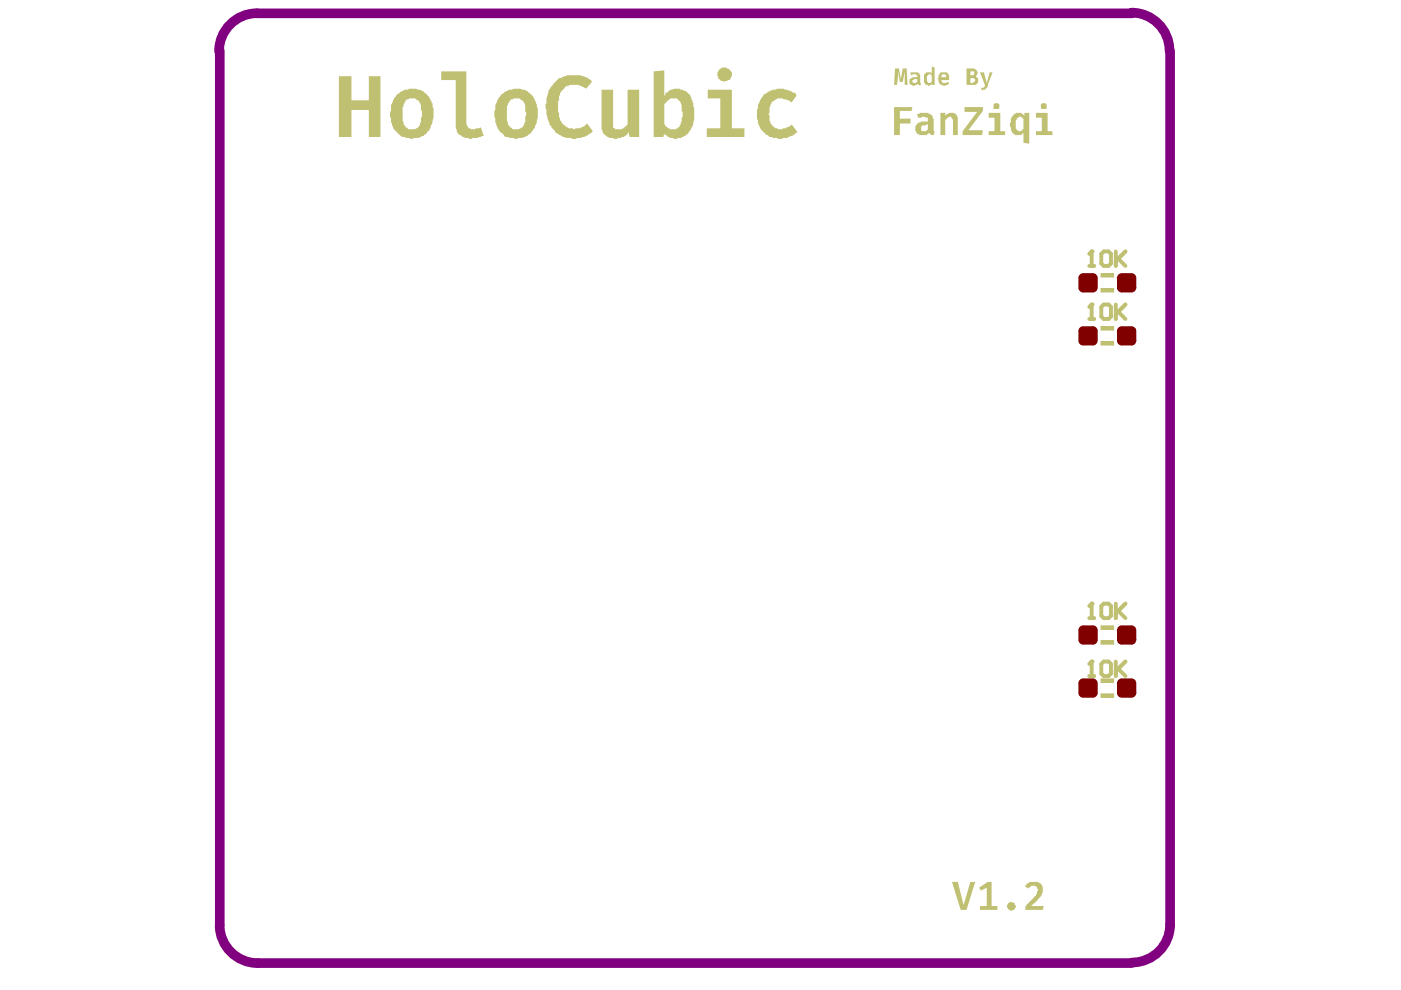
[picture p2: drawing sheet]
<svg xmlns="http://www.w3.org/2000/svg" width="297mm" height="210mm" viewBox="0 0 297 210" stroke-linecap="round" stroke-linejoin="round" font-family="sans-serif">
<path d="M46.6 10.7v185.3M239.9 2.7a8.1 8.1 0 0 1 8.1 8M240 2.8h-185.5a8.1 8.1 0 0 0-8.1 8.1M248.1 10.9v185.1a8.1 8.1 0 0 1-8.1 8.1M46.6 196.1a8.1 8.1 0 0 0 8 8.1h185.3" fill="none" stroke="#800080" stroke-width="2"/>
<g fill="#800000">
<path d="M236.8 144.9l1-1.1h2.1l1 1.1v2l-1 1h-2.1l-1-1z" fill-rule="evenodd"/>
<path d="M228.6 144.9l1.1-1.1h2l1 1.1v2l-1 1h-2l-1.1-1z" fill-rule="evenodd"/>
<path d="M236.8 70.2l1-1h2.1l1 1v2l-1 1.1h-2.1l-1-1.1z" fill-rule="evenodd"/>
<path d="M228.6 70.2l1.1-1h2l1 1v2l-1 1.1h-2l-1.1-1.1z" fill-rule="evenodd"/>
<path d="M236.8 58.9l1-1h2.1l1 1v2.1l-1 1h-2.1l-1-1z" fill-rule="evenodd"/>
<path d="M228.6 58.9l1.1-1h2l1 1v2.1l-1 1h-2l-1.1-1z" fill-rule="evenodd"/>
<path d="M236.8 133.6l1-1h2.1l1 1v2.1l-1 1h-2.1l-1-1z" fill-rule="evenodd"/>
<path d="M228.6 133.6l1.1-1h2l1 1v2.1l-1 1h-2l-1.1-1z" fill-rule="evenodd"/>
</g>
<g fill="#800000">
<path d="M236.8 144.9h1zM237 144.3l.8-.5v1.1h-1z"/>
<path d="M237.8 146.9v1zM236.8 146.9h1v1a1.02 1.02 0 0 1-1-1z"/>
<path d="M239.9 146.9h1zM239.9 146.9h1a1.02 1.02 0 0 1-1 1z"/>
<path d="M239.9 143.8v1.1zM239.9 143.8a1.02 1.02 0 0 1 1 1.1h-1z"/>
<path d="M228.6 144.9h1.1zM228.8 144.3l.9-.5v1.1h-1.1z"/>
<path d="M229.7 146.9v1zM228.6 146.9h1.1v1a1.02 1.02 0 0 1-1.1-1z"/>
<path d="M231.7 146.9h1zM231.7 146.9h1a1.02 1.02 0 0 1-1 1z"/>
<path d="M231.7 143.8v1.1zM231.7 143.8a1.02 1.02 0 0 1 1 1.1h-1z"/>
<path d="M236.8 70.2h1zM237 69.6l.8-.4v1h-1z"/>
<path d="M237.8 72.2v1.1zM236.8 72.2h1v1.1a1.02 1.02 0 0 1-1-1.1z"/>
<path d="M239.9 72.2h1zM239.9 72.2h1a1.02 1.02 0 0 1-1 1.1z"/>
<path d="M239.9 69.2v1zM239.9 69.2a1.02 1.02 0 0 1 1 1h-1z"/>
<path d="M228.6 70.2h1.1zM228.8 69.6l.9-.4v1h-1.1z"/>
<path d="M229.7 72.2v1.1zM228.6 72.2h1.1v1.1a1.02 1.02 0 0 1-1.1-1.1z"/>
<path d="M231.7 72.2h1zM231.7 72.2h1a1.02 1.02 0 0 1-1 1.1z"/>
<path d="M231.7 69.2v1zM231.7 69.2a1.02 1.02 0 0 1 1 1h-1z"/>
<path d="M236.8 58.9h1zM237 58.3l.8-.4v1h-1z"/>
<path d="M237.8 61v1zM236.8 61h1v1a1.02 1.02 0 0 1-1-1z"/>
<path d="M239.9 61h1zM239.9 61h1a1.02 1.02 0 0 1-1 1z"/>
<path d="M239.9 57.9v1zM239.9 57.9a1.02 1.02 0 0 1 1 1h-1z"/>
<path d="M228.6 58.9h1.1zM228.8 58.3l.9-.4v1h-1.1z"/>
<path d="M229.7 61v1zM228.6 61h1.1v1a1.02 1.02 0 0 1-1.1-1z"/>
<path d="M231.7 61h1zM231.7 61h1a1.02 1.02 0 0 1-1 1z"/>
<path d="M231.7 57.9v1zM231.7 57.9a1.02 1.02 0 0 1 1 1h-1z"/>
<path d="M236.8 133.6h1zM237 133l.8-.4v1h-1z"/>
<path d="M237.8 135.7v1zM236.8 135.7h1v1a1.02 1.02 0 0 1-1-1z"/>
<path d="M239.9 135.7h1zM239.9 135.7h1a1.02 1.02 0 0 1-1 1z"/>
<path d="M239.9 132.6v1zM239.9 132.6a1.02 1.02 0 0 1 1 1h-1z"/>
<path d="M228.6 133.6h1.1zM228.8 133l.9-.4v1h-1.1z"/>
<path d="M229.7 135.7v1zM228.6 135.7h1.1v1a1.02 1.02 0 0 1-1.1-1z"/>
<path d="M231.7 135.7h1zM231.7 135.7h1a1.02 1.02 0 0 1-1 1z"/>
<path d="M231.7 132.6v1zM231.7 132.6a1.02 1.02 0 0 1 1 1h-1z"/>
</g>
<g fill="#c0c073">
<path d="M233.4 147.1h2.7v.7h-2.7z"/>
<path d="M233.4 143.9h2.7v.8h-2.7z"/>
<path d="M233.4 135.9h2.7v.7h-2.7z"/>
<path d="M233.4 72.4h2.7v.8h-2.7z"/>
<path d="M233.4 69.3h2.7v.7h-2.7z"/>
<path d="M233.4 61.2h2.7v.7h-2.7z"/>
<path d="M233.4 58h2.7v.7h-2.7z"/>
<path d="M233.4 132.7h2.7v.7h-2.7z"/>
</g>
<path d="M233.4 58h2.7v.7h-2.7zM233.4 61.2h2.7v.7h-2.7zM233.4 69.3h2.7v.7h-2.7zM233.4 72.4h2.7v.8h-2.7zM233.4 132.7h2.7v.7h-2.7zM233.4 135.9h2.7v.7h-2.7zM233.4 147.1h2.7v.7h-2.7zM233.4 143.9h2.7v.8h-2.7z" fill="none" stroke="#c0c073" stroke-width=".21"/>
<path d="M230.9 143.3h1.1M231.5 140.3v3" fill="none" stroke="#c0c073" stroke-width=".82"/>
<circle cx="231.5" cy="140.3" r=".41" fill="#c0c073"/>
<path d="M230.9 131.1h1.1M231.5 128v3.1M231.5 140.3l-.6 .5M233.5 140.8l.5-.5h1l.5 .5v2l-.5 .5h-1l-.5-.5zM236.6 140.3v3M237.1 141.8l1.5 1.5M238.6 140.3l-2 2" fill="none" stroke="#c0c073" stroke-width=".82"/>
<circle cx="231.5" cy="128" r=".41" fill="#c0c073"/>
<path d="M230.9 56.4h1.1M231.5 53.3v3.1M231.5 128l-.6 .5M233.5 128.5l.5-.5h1l.5 .5v2l-.5 .6h-1l-.5-.6zM236.6 128v3.1M237.1 129.5l1.5 1.6M238.6 128l-2 2" fill="none" stroke="#c0c073" stroke-width=".82"/>
<circle cx="231.5" cy="53.3" r=".41" fill="#c0c073"/>
<path d="M231.5 53.3l-.6 .5M233.5 53.8l.5-.5h1l.5 .5v2.1l-.5 .5h-1l-.5-.5zM236.6 53.3v3.1M237.1 54.8l1.5 1.6M238.6 53.3l-2 2.1M230.9 67.6h1.1M231.5 64.6v3" fill="none" stroke="#c0c073" stroke-width=".82"/>
<circle cx="231.5" cy="64.6" r=".41" fill="#c0c073"/>
<path d="M231.5 64.6l-.6 .5M233.5 65.1l.5-.5h1l.5 .5v2l-.5 .5h-1l-.5-.5zM236.6 64.6v3M237.1 66.1l1.5 1.5M238.6 64.6l-2 2" fill="none" stroke="#c0c073" stroke-width=".82"/>
<g fill="#c0c073">
<path d="M201.8 187h1.3l1.2 4.9 1.4-4.9h1.1l-1.9 5.9h-1.2z"/>
<path d="M207.6 188.2l1.8-1.2h.8v5.1h1.3v.8h-3.7v-.8h1.4v-3.9l-1.2 .6z"/>
<path d="M213.7 191.5a1.34 1.34 0 0 1 1.5 0v.4h.2v.6h-.2v.2l-.7 .4-.6-.2-.2-.4h-.2v-.6z"/>
<path d="M217.2 187.8h.2a1.6 1.6 0 0 1 1.4-.8h.2a1.43 1.43 0 0 1 1.9 .8 1.74 1.74 0 0 1 0 1.6v.5h-.2l-.6 1h-.2v.2h-.2v.2h-.2v.2h-.3l-.6 .6h2.7l-.2 .8h-3.7v-.8h.2v-.2l1.6-1.6v-.2l.5-.2 .2-.5v-.4l.2-.2-.2-.8a1.27 1.27 0 0 0-1.7 .2h-.2v.2z"/>
<path d="M189.8 14.5h.8l.4 2.3 .4-2.3h.8l.2 3.5h-.6v-2.9l-.4 2.3h-.6l-.4-2.3-.2 2.9h-.6z"/>
<path d="M207.8 15.3h.8l.6 2.3 .6-2.3h.6l-1 2.7a1.02 1.02 0 0 1-1 1l-.2 .2-.2-.6h.6v-.2h.2v-.4z"/>
<path d="M189.6 22.7h3.9l-.3 .8h-2.4v1.7h2.2v1h-2.2v2.4h-1.2z"/>
<path d="M199.4 23.9h1v.6l.2-.2a1.88 1.88 0 0 1 2.1-.2v.2h.2v.4h.2v3.9h-1v-3.2l-.3-.2a.52 .52 0 0 0-.5-.5 .52 .52 0 0 0-.5 .5l-.4 .2v3.2h-1z"/>
<path d="M204.5 22.7h3.9v.8l-3.1 4.1h3.1l-.2 1h-4.1v-.8l3.1-4.1h-2.7z"/>
<path d="M71.9 16.2h2.6v5.1h3.7v-5.1h2.5v12.8h-2.5v-5.7h-3.7v5.7h-2.6z"/>
<path d="M93.6 15.1h5.3v11.3l.4 .8h.4l.2 .2h.8l.2-.2h.6l.4-.2 .7 1.8-1.1 .2-.2 .2h-1l-.8 .3-.2-.3-1.2-.2-.5-.4h-.2a3.3 3.3 0 0 1-.8-2.4v-9.2h-3z"/>
<path d="M116.9 18.2h.2l1-1.2a.65 .65 0 0 1 .8-.4 3.7 3.7 0 0 1 2.3-.6h.6a3.1 3.1 0 0 1 2.3 .4l1.2 .6 .2 .4-1.2 1.4-.4-.2a4.3 4.3 0 0 0-4.1-.2v.2l-.7 .6a.99 .99 0 0 0-.4 1h-.2v.7a7.9 7.9 0 0 0 .2 4.3l.4 1h.2l.3 .4 1.2 .6a3.9 3.9 0 0 0 3.7-1l1.2 1.6a5.6 5.6 0 0 1-5.1 1.4l-1.3-.2-.8-.4v-.2l-.8-.4v-.2a5.8 5.8 0 0 1-1.8-4.1l-.2-.8v-.8l.2-.2a4.6 4.6 0 0 1 .6-2.9z"/>
<path d="M127.5 19h2.5v8a1.52 1.52 0 0 0 1.6 .4l.6-.2v-.2h.2l.7-.6v-7.4h2.4v10h-2l-.2-1.2a1.33 1.33 0 0 1-1.5 1.2l-.2 .2h-.6a.72 .72 0 0 1-1 0h-.8l-1.1-.6-.6-1.2z"/>
<path d="M161.9 20l.8-.4v-.2h.5v-.2l1.2-.2a2.99 2.99 0 0 1 2.2 0l.9 .2 .6 .4h.4l.4 .6-1 1.5-.9-.4a4.2 4.2 0 0 0-2.2-.4l-1 .6v.2h-.2v.4h-.2v.4l-.2 .2v1.2l-.2 .2v.2h.2a3.3 3.3 0 0 0 .4 2.1 2.36 2.36 0 0 0 1.8 1l1.2-.2v-.2h.4l.9-.6 1.2 1.6h-.2v.2h-.2l-.4 .4-1.3 .4v.2h-1l-.2 .3-1.8-.3a4.7 4.7 0 0 1-3.3-3.2v-.4a5.6 5.6 0 0 1 .4-4.1z"/>
<path d="M193.5 17v.4l.2 .2h.6v-.2h.2v-.6h-.6zM193 15.3h1.7l.2 .4h.2v1.9h.2l-.2 .6-.4-.2v-.2l-.8 .4h-.4v-.2h-.5v-.2h-.2v-1h.2v-.2h.5v-.2h1v-.4h-.2v-.3h-.8v.3h-.3z"/>
<path d="M195.9 15.7h.2v-.2a1.34 1.34 0 0 1 1.4 0v-1.4l.7 .2v3.7h-.7v-.2l-.4 .2v.2l-.8-.2a1.52 1.52 0 0 1-.4-1.6zM196.5 16.2v1a.52 .52 0 0 0 .5 .4 .52 .52 0 0 0 .5-.4v-1.2h-.2v-.3a.65 .65 0 0 0-.8 .5z"/>
<path d="M199.6 16v.4h1v-.4h-.2v-.3h-.6v.3zM199.2 15.5h.2v-.2h1.4v.2h.2l.2 .5v1h-1.6a.69 .69 0 0 0 .5 .6 .69 .69 0 0 0 .7-.2h.2l.2 .4h-.2v.2h-.4a.51 .51 0 0 1-.8 0h-.4v-.2h-.2l-.2-.4v-.6h-.2v-.2h.2v-.6z"/>
<path d="M205.7 15.1v.9h.6l.3-.3v-.6zM205.7 16.6v1h.6v-.2l.5-.2v-.4h-.2v-.2zM204.9 14.5h1.7l.4 .2v.2h.2v.4h.2v.2h-.2v.5h-.2v.2h-.4h.4v.2l.4 .2v1l-.4 .2v.2h-2.1z"/>
<path d="M195.3 26.8v.8l.2 .2h.4a.65 .65 0 0 0 .8-.4v-1h-.4v.2h-.8v.2zM194.5 24.1l1.2-.2a1.89 1.89 0 0 1 1.6 .4l.5 .2v.7h.2v2.6h.2v.2l-.2 .6h-.7v-.2h-.2l-.2-.4v.2a1.52 1.52 0 0 1-1.6 .4l-.8-.2-.2-.4a1.65 1.65 0 0 1 0-1.6h.2l.2-.4h.4l.2-.2h1.4v-.8h-.4l-.2-.3-1.4 .3z"/>
<path d="M210.6 22.1h.3v-.2h.6a.65 .65 0 0 1 .4 .6 .65 .65 0 0 1-.4 .6h-.9zM209.6 23.9h2.5v3.9h1v.8h-3.5v-.8h1.3v-2.8h-1.3z"/>
<path d="M215.6 25.2l-.2 .4v.8a1.03 1.03 0 0 0 .8 1.4h.4v-.2l.4-.2v-2.2h-.2l-.2-.5h-.6v.3zM214.9 24.1h.5v-.2h.2a1.34 1.34 0 0 1 1.4 .4l.2 .2v-.6h1v6.6l-1.2-.2v-2.3l-.2 .4h-.2v.2h-.4a1.34 1.34 0 0 1-1.5-.4l-.4-.6v-.4a1.33 1.33 0 0 1 0-1.4v-.8h.2z"/>
<path d="M220.7 22.1l.4-.2a.65 .65 0 0 1 .8 .4 .65 .65 0 0 1-.4 .8 .65 .65 0 0 1-.8-.4zM219.7 23.9h2.4v3.9h1v.8h-3.4v-.8h1.2v-2.8h-1.2z"/>
<path d="M86 21.3a5.3 5.3 0 0 0-.6 3.7v.2a2.64 2.64 0 0 0 1.2 2.2 2.81 2.81 0 0 0 2-.4l.2-.4h.2v-.6h.3v-1l.2-.3v-1.2l-.2-.2a2.47 2.47 0 0 0-.7-2h-.2a1.34 1.34 0 0 0-1.4-.4l-.8 .2v.2zM84.1 20l1.7-1h.6a4.2 4.2 0 0 1 3.5 .4v.2a2.95 2.95 0 0 1 1.6 2.3h.2v.6a1.84 1.84 0 0 1 .2 1.6 4.3 4.3 0 0 1-.6 2.7l-.2 .8-.4 .2-.4 .6-.4 .2v.2h-.4l-.7 .4h-1l-.4 .3-1.2-.3a4.4 4.4 0 0 1-2.7-1.8l-.4-.8v-.4l-.2-.2v-.8l-.2-.5v-1l.2-.2a4.2 4.2 0 0 1 1-3z"/>
<path d="M108.1 21.3l-.6 1.2v1.8a4.2 4.2 0 0 0 .4 2.3 1.73 1.73 0 0 0 1.8 .8l.8-.2v-.2h.2l.5-.6v-.4h.2v-1.3l.2-.4v-.6h-.2v-.4a2.47 2.47 0 0 0-.7-2h-.2a.92 .92 0 0 0-1.2-.4h-.4zM106.2 20l1.7-1h.6a4.2 4.2 0 0 1 3.5 .4v.2a2.61 2.61 0 0 1 1.4 1.9h.2v.2a7.2 7.2 0 0 1-.2 5.3v.2h-.2l-.2 .4a3.7 3.7 0 0 1-1.8 1.4h-.2v.2h-1.1l-.8 .3-.2-.3-1.6-.2-.4-.2v-.2a3.3 3.3 0 0 1-1.7-2.4l-.2-.2v-.8l-.2-.5v-1.2l.2-.4a3.6 3.6 0 0 1 .6-2z"/>
<path d="M140.8 22.1v4.3h.2v.4h.3a1.87 1.87 0 0 0 3-.4l.2-1.2a2.15 2.15 0 0 0 0-1.9 2.62 2.62 0 0 0-1-2.4h-.4a1.34 1.34 0 0 0-1.4 .4zM138.6 15.1l2.2-.2v5.3h.2v-.4l.7-.4a2.48 2.48 0 0 1 2-.6h.4l.2 .2a2.66 2.66 0 0 1 2.3 1.9 9.3 9.3 0 0 1 .2 6.1h-.2a2.61 2.61 0 0 1-1.5 1.8l-.8 .4h-.6a.72 .72 0 0 1-1 0h-.6l-.4-.2-.4-.4h-.3l-.2-.4-.2 .8h-2z"/>
<path d="M152.3 14.9l.4-.2v-.2a1.58 1.58 0 0 1 1.9 .2 1.01 1.01 0 0 1 .4 1.7l-.2 .6-1.1 .2-.2 .2-.2-.2a.65 .65 0 0 1-.8-.4h-.2v-.2a1.74 1.74 0 0 1 0-1.7zM150.1 19h5.1v8.2h2.6v1.8h-8v-1.8h2.9v-6.3h-2.6z"/>
</g>
</svg>
